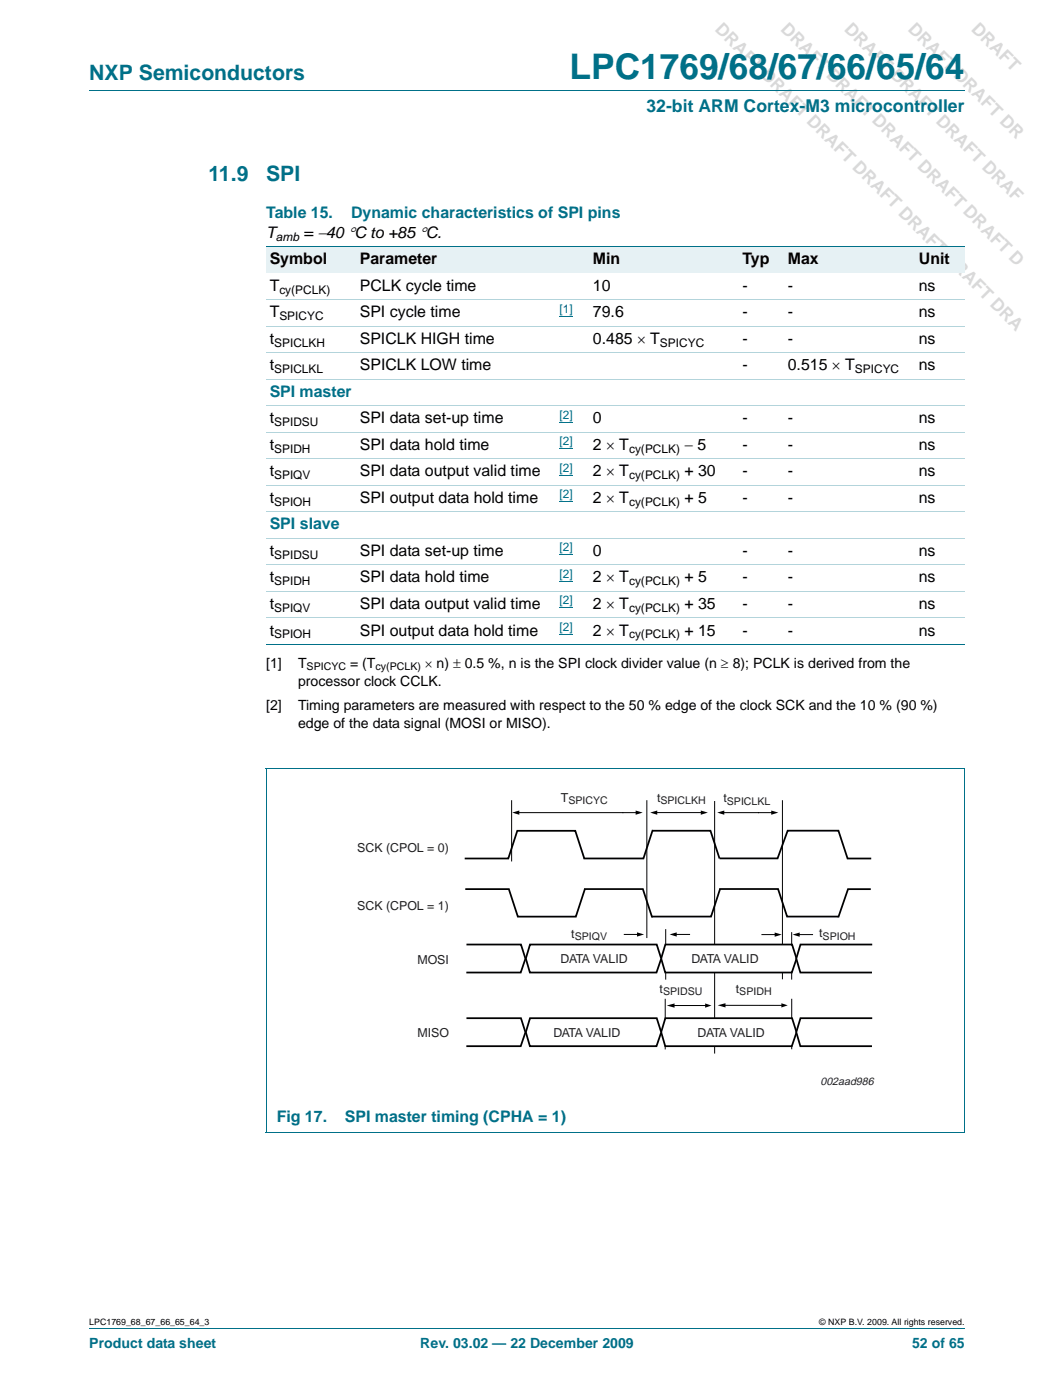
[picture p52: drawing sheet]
<svg xmlns="http://www.w3.org/2000/svg" width="210mm" height="279mm" viewBox="0 0 210 279" stroke-linecap="round" stroke-linejoin="round" font-family="sans-serif">
<defs><g id="words">
<text font-size="7" fill="#007088" x="113.6" y="15.8">LPC1769/68/67/66/65/64</text>
<g font-size="4.2" fill="#007088">
<text x="17.8" y="16">NXP Semiconductors</text>
<text x="41.6" y="36.2">11.9</text>
<text x="53.1" y="36.2">SPI</text>
</g>
<g font-size="3.5" fill="#d9d9d9">
<text x="142.5" y="6.1" transform="rotate(45 142.5 6.1)">DRAFT DRAFT DRAFT DRAFT DRAFT DRAFT DRA</text>
<text x="155.6" y="6.1" transform="rotate(45 155.6 6.1)">DRAFT DRAFT DRAFT DRAFT DRAFT D</text>
<text x="168.3" y="6.1" transform="rotate(45 168.3 6.1)">DRAFT DRAFT DRAFT DRAF</text>
<text x="180.9" y="6.1" transform="rotate(45 180.9 6.1)">DRAFT DRAFT DR</text>
</g>
<text font-size="3.5" fill="#007088" x="129" y="22.3">32-bit ARM Cortex-M3 microcontroller</text>
<g font-size="3.2" fill="#007088">
<text x="53.1" y="43.6">Table 15.</text>
<text x="70" y="43.6">Dynamic characteristics of SPI pins</text>
<text x="53.8" y="79.2">SPI master</text>
<text x="53.8" y="105.7">SPI slave</text>
<text x="55.2" y="223.8">Fig 17.</text>
<text x="68.8" y="223.8">SPI master timing (CPHA = 1)</text>
</g>
<g font-size="3.2">
<text x="53.1" y="47.4">T</text>
<text x="60.5" y="47.4">= −40 °C to +85 °C.</text>
<text x="53.8" y="52.7">Symbol</text>
<text x="71.8" y="52.7">Parameter</text>
<text x="118.3" y="52.7">Min</text>
<text x="148.1" y="52.7">Typ</text>
<text x="157.2" y="52.7">Max</text>
<text x="183.3" y="52.7">Unit</text>
<text x="53.8" y="58">T</text>
<text x="71.8" y="58">PCLK cycle time</text>
<text x="118.3" y="58">10</text>
<text x="148.1" y="58">-</text>
<text x="157.2" y="58">-</text>
<text x="183.3" y="58">ns</text>
<text x="53.8" y="63.3">T</text>
<text x="71.8" y="63.3">SPI cycle time</text>
<text x="118.3" y="63.3">79.6</text>
<text x="148.1" y="63.3">-</text>
<text x="157.2" y="63.3">-</text>
<text x="183.3" y="63.3">ns</text>
<text x="53.8" y="68.6">t</text>
<text x="71.8" y="68.6">SPICLK HIGH time</text>
<text x="118.3" y="68.6">0.485 × T</text>
<text x="148.1" y="68.6">-</text>
<text x="157.2" y="68.6">-</text>
<text x="183.3" y="68.6">ns</text>
<text x="53.8" y="73.9">t</text>
<text x="71.8" y="73.9">SPICLK LOW time</text>
<text x="148.1" y="73.9">-</text>
<text x="157.2" y="73.9">0.515 × T</text>
<text x="183.3" y="73.9">ns</text>
<text x="53.8" y="89.8">t</text>
<text x="53.8" y="84.5">t</text>
<text x="71.8" y="84.5">SPI data set-up time</text>
<text x="71.8" y="89.8">SPI data hold time</text>
<text x="118.3" y="84.5">0</text>
<text x="118.3" y="89.8">2 × T</text>
<text x="136.5" y="89.8">− 5</text>
<text x="148.1" y="84.5">-</text>
<text x="148.1" y="89.8">-</text>
<text x="157.2" y="84.5">-</text>
<text x="157.2" y="89.8">-</text>
<text x="183.3" y="84.5">ns</text>
<text x="183.3" y="89.8">ns</text>
<text x="53.8" y="95.1">t</text>
<text x="71.8" y="95.1">SPI data output valid time</text>
<text x="118.3" y="95.1">2 × T</text>
<text x="136.5" y="95.1">+ 30</text>
<text x="148.1" y="95.1">-</text>
<text x="157.2" y="95.1">-</text>
<text x="183.3" y="95.1">ns</text>
<text x="53.8" y="100.4">t</text>
<text x="71.8" y="100.4">SPI output data hold time</text>
<text x="118.3" y="100.4">2 × T</text>
<text x="136.5" y="100.4">+ 5</text>
<text x="148.1" y="100.4">-</text>
<text x="157.2" y="100.4">-</text>
<text x="183.3" y="100.4">ns</text>
<text x="53.8" y="111">t</text>
<text x="71.8" y="111">SPI data set-up time</text>
<text x="118.3" y="111">0</text>
<text x="148.1" y="111">-</text>
<text x="157.2" y="111">-</text>
<text x="183.3" y="111">ns</text>
<text x="53.8" y="116.2">t</text>
<text x="71.8" y="116.2">SPI data hold time</text>
<text x="118.3" y="116.2">2 × T</text>
<text x="136.5" y="116.2">+ 5</text>
<text x="148.1" y="116.2">-</text>
<text x="157.2" y="116.2">-</text>
<text x="183.3" y="116.2">ns</text>
<text x="53.8" y="121.5">t</text>
<text x="71.8" y="121.5">SPI data output valid time</text>
<text x="118.3" y="121.5">2 × T</text>
<text x="136.5" y="121.5">+ 35</text>
<text x="148.1" y="121.5">-</text>
<text x="157.2" y="121.5">-</text>
<text x="183.3" y="121.5">ns</text>
<text x="53.8" y="126.8">t</text>
<text x="71.8" y="126.8">SPI output data hold time</text>
<text x="118.3" y="126.8">2 × T</text>
<text x="136.5" y="126.8">+ 15</text>
<text x="148.1" y="126.8">-</text>
<text x="157.2" y="126.8">-</text>
<text x="183.3" y="126.8">ns</text>
</g>
<g font-size="2.8">
<text x="53.1" y="133.3">[1]</text>
<text x="59.5" y="133.3">T</text>
<text x="59.5" y="136.8">processor clock CCLK.</text>
<text x="69.8" y="133.3">= (T</text>
<text x="84.7" y="133.3">× n) ± 0.5 %, n is the SPI clock divider value (n ≥ 8); PCLK is derived from the</text>
<text x="53.1" y="141.8">[2]</text>
<text x="59.5" y="141.8">Timing parameters are measured with respect to the 50 % edge of the clock SCK and the 10 % (90 %)</text>
<text x="59.5" y="145.3">edge of the data signal (MOSI or MISO).</text>
</g>
<g font-size="2.8" fill="#007088">
<text x="17.8" y="269.1">Product data sheet</text>
<text x="83.8" y="269.1">Rev. 03.02 — 22 December 2009</text>
<text x="181.9" y="269.1">52 of 65</text>
</g>
<g font-size="2.5" fill="#231f20">
<text x="111.9" y="160">T</text>
<text x="131.1" y="160">t</text>
<text x="144.3" y="160.1">t</text>
<text x="71.2" y="170">SCK (CPOL = 0)</text>
<text x="71.2" y="181.5">SCK (CPOL = 1)</text>
<text x="114" y="187.1">t</text>
<text x="163.4" y="187">t</text>
<text x="83.3" y="192.5">MOSI</text>
<text x="111.8" y="192.2">DATA VALID</text>
<text x="137.9" y="192.2">DATA VALID</text>
<text x="131.6" y="198.1">t</text>
<text x="146.8" y="198.1">t</text>
<text x="83.3" y="207">MISO</text>
<text x="110.4" y="207">DATA VALID</text>
<text x="139.2" y="207">DATA VALID</text>
</g>
<g font-size="2.4">
<text x="55" y="48">amb</text>
<text x="55.7" y="58.6">cy(PCLK)</text>
<text x="55.7" y="63.9">SPICYC</text>
<text x="54.7" y="69.2">SPICLKH</text>
<text x="131.6" y="69.2">SPICYC</text>
<text x="54.7" y="74.5">SPICLKL</text>
<text x="170.5" y="74.5">SPICYC</text>
<text x="54.7" y="85.1">SPIDSU</text>
<text x="54.7" y="90.4">SPIDH</text>
<text x="54.7" y="95.7">SPIQV</text>
<text x="125.5" y="90.4">cy(PCLK)</text>
<text x="125.5" y="95.7">cy(PCLK)</text>
<text x="54.7" y="100.9">SPIOH</text>
<text x="125.5" y="100.9">cy(PCLK)</text>
<text x="54.7" y="111.5">SPIDSU</text>
<text x="54.7" y="116.8">SPIDH</text>
<text x="125.5" y="116.8">cy(PCLK)</text>
<text x="54.7" y="122.1">SPIQV</text>
<text x="125.5" y="122.1">cy(PCLK)</text>
<text x="54.7" y="127.4">SPIOH</text>
<text x="125.5" y="127.4">cy(PCLK)</text>
</g>
<g font-size="2.4" fill="#00f">
<text x="111.6" y="62.4">[1]</text>
<text x="111.6" y="83.5">[2]</text>
<text x="111.6" y="88.8">[2]</text>
<text x="111.6" y="94.1">[2]</text>
<text x="111.6" y="99.4">[2]</text>
<text x="111.6" y="110">[2]</text>
<text x="111.6" y="115.3">[2]</text>
<text x="111.6" y="120.6">[2]</text>
<text x="111.6" y="125.9">[2]</text>
</g>
<text font-size="2.2" fill="#231f20" x="163.7" y="216.5">002aad986</text>
<g font-size="2.1">
<text x="61.2" y="133.8">SPICYC</text>
<text x="74.9" y="133.8">cy(PCLK)</text>
</g>
<g font-size="2.1" fill="#231f20">
<text x="113.4" y="160.5">SPICYC</text>
<text x="131.8" y="160.5">SPICLKH</text>
<text x="145" y="160.6">SPICLKL</text>
<text x="114.6" y="187.6">SPIQV</text>
<text x="164.1" y="187.5">SPIOH</text>
<text x="132.3" y="198.6">SPIDSU</text>
<text x="147.5" y="198.6">SPIDH</text>
</g>
<g font-size="1.8">
<text x="17.8" y="264.5">LPC1769_68_67_66_65_64_3</text>
<text x="163.4" y="264.5">© NXP B.V. 2009. All rights reserved.</text>
</g>
</g></defs>
<path d="M17.8 18.2h174.6M17.8 265.1h174.6" fill="none" stroke="#007088" stroke-width=".2"/>
<g fill="#e6f1f4">
<path d="M53.1 49.2h17.9v5.3h-17.9z"/>
<path d="M71 49.2h39.9v5.3h-39.9z"/>
<path d="M110.9 49.2h6.7v5.3h-6.7z"/>
<path d="M117.6 49.2h29.8v5.3h-29.8z"/>
<path d="M147.4 49.2h9v5.3h-9z"/>
<path d="M156.4 49.2h26.2v5.3h-26.2z"/>
<path d="M182.6 49.2h9.8v5.3h-9.8z"/>
</g>
<path d="M111.6 63.1h2.7M111.6 84.2h2.7M111.6 89.5h2.7M111.6 94.8h2.7M111.6 100.1h2.7M111.6 110.7h2.7M111.6 116h2.7M111.6 121.3h2.7M111.6 126.6h2.7" fill="none" stroke="#00f" stroke-width=".2"/>
<path d="M53.1 49.2h139.3M53.1 128.6h139.3M53 153.3h139.5M53.1 153.3v72.6M192.4 153.3v72.6M53 226h139.5" fill="none" stroke="#007088" stroke-width=".2"/>
<g fill="none" stroke="#b3d4db" stroke-width=".2">
<path d="M53.1 59.8h139.3M53.1 65.1h139.3M53.1 70.4h139.3M53.1 75.7h139.3M53.1 81h139.3M53.1 86.3h139.3M53.1 91.5h139.3M53.1 96.8h139.3M53.1 102.1h139.3M53.1 107.4h139.3M53.1 112.7h139.3M53.1 118h139.3"/>
<path d="M53.1 123.3h139.3"/>
</g>
<path d="M102.1 159.7v12.2M129 159.7v27.5M142.6 159.9v50.4M156.1 159.7v35.7M132.8 185.4v10.1M157.9 186v9.5" fill="none" stroke="#000" stroke-width=".2"/>
<g fill="#fff" stroke="#000" stroke-width=".35">
<path d="M132.7 188.5h25.3l.9 2.8-.9 2.8h-25.3l-.8-2.8z"/>
<path d="M105.7 188.5h25.3l.9 2.8-.9 2.8h-25.3l-.8-2.8z"/>
<path d="M159.7 188.5h14.3l-.1 5.6h-14.2l-.9-2.8z"/>
<path d="M93 188.5h10.9l.9 2.8-.9 2.8h-10.9z"/>
</g>
<path d="M92.7 171.3h8.7l1.8-5.5h11.6l1.8 5.5M92.8 177.4h8.7l1.8 5.5h11.6l1.8-5.5h11.5l1.8 5.5h11.8l1.8-5.5h11.6l1.8 5.5h10M116.6 171.3h11.8l1.8-5.5h11.5l1.8 5.5h11.6l2-5.5h10.2l1.8 5.5h4.7" fill="none" stroke="#000" stroke-width=".35"/>
<path d="M103.3 162.2h23.8M130.8 162.2h9M144.2 162.2h9.9M124.5 186.5h2.9M132.7 199.3v10.1M134.7 186.5h2.9M152 186.5h2.8M157.9 199.3v10.1M159.2 186.5h2.9M133.7 200.7h7.4M144.4 200.6h11.9" fill="none" stroke="#000" stroke-width=".2"/>
<g fill="#000">
<path d="M102.2 162.2l1.4-.4v.8zM126.8 161.8l1.4 .4-1.4 .4zM129.7 162.2l1.4-.4v.8zM139.8 161.8l1.4 .4-1.4 .4zM143.1 162.2l1.4-.4v.8zM153.8 161.8l1.5 .4-1.5 .4zM127.1 186.1l1.4 .4-1.4 .4zM133.6 186.5l1.4-.4v.8zM154.5 186.1l1.4 .4-1.4 .5zM158.1 186.5l1.4-.4v.9zM133 200.7l1.6-.4v.8zM140.7 200.3l1.2 .4-1.2 .4z"/>
<path d="M143.2 200.6l1.5-.4v.9zM155.9 200.2l1.2 .4-1.2 .5z"/>
</g>
<g fill="#fff" stroke="#000" stroke-width=".35">
<path d="M132.7 203.2h25.3l.9 2.8-.9 2.8h-25.3l-.8-2.8z"/>
<path d="M105.7 203.2h25.3l.9 2.8-.9 2.8h-25.3l-.8-2.8z"/>
<path d="M159.7 203.2h14.3l-.1 5.6h-14.2l-.9-2.8z"/>
<path d="M93 203.2h10.9l.9 2.8-.9 2.8h-10.9z"/>
</g>
<path d="M173.7 177.4h-4.5l-2 5.7" fill="none" stroke="#000" stroke-width=".35"/>
<use href="#words"/>
</svg>
